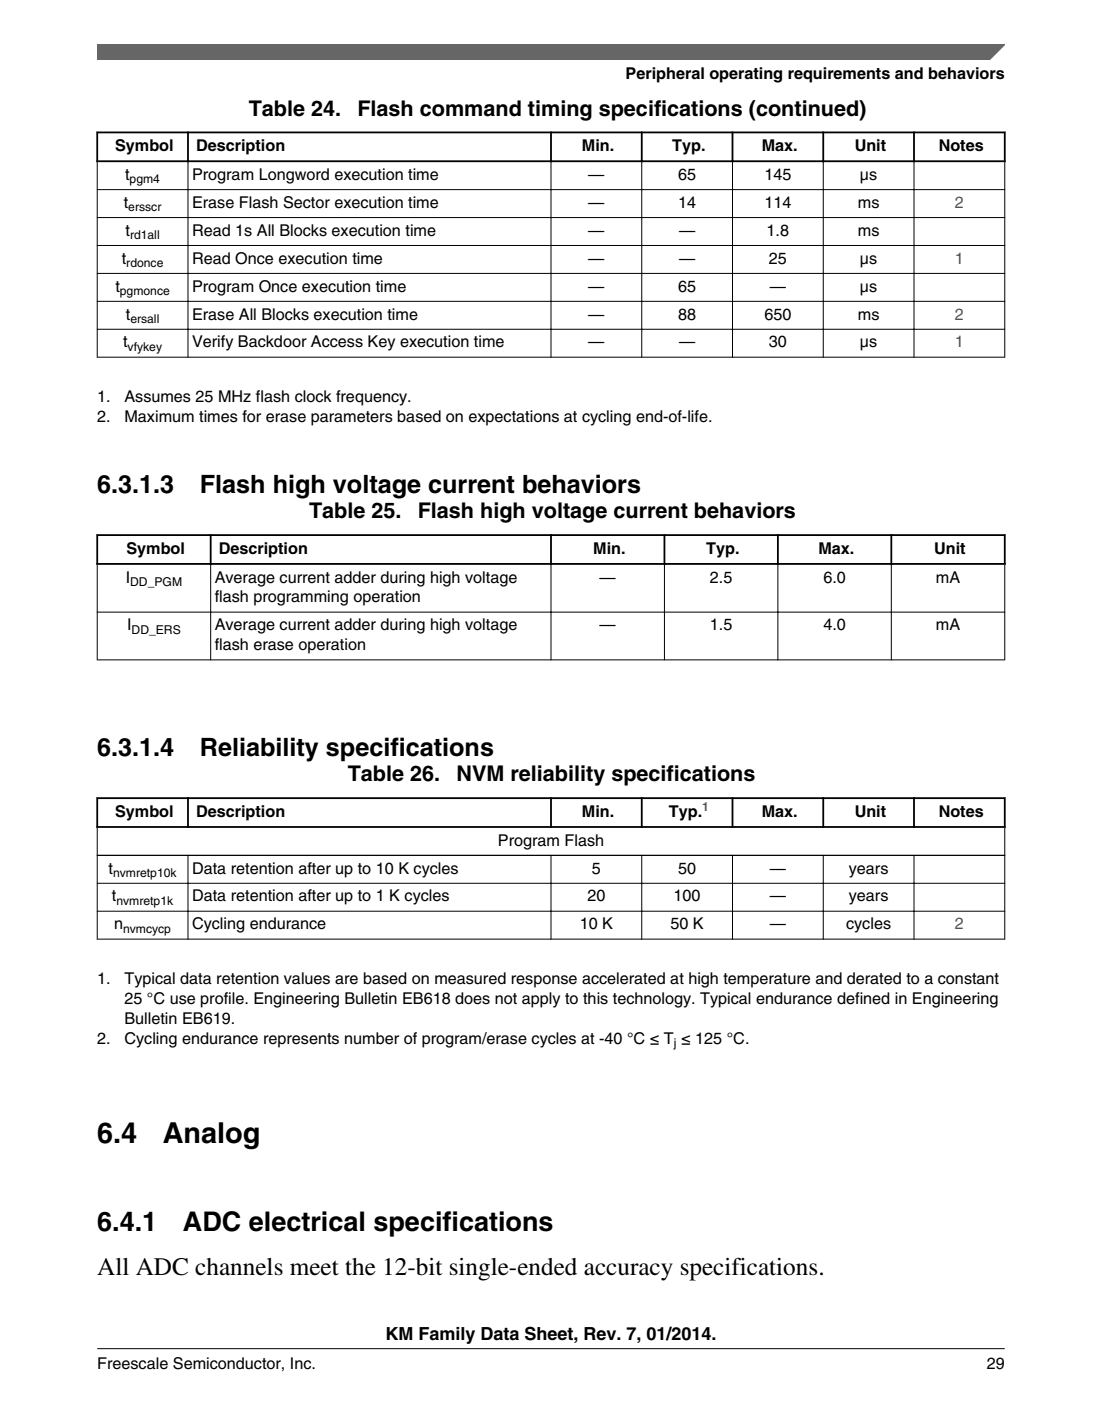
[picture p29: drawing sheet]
<svg xmlns="http://www.w3.org/2000/svg" width="216mm" height="274mm" viewBox="0 0 216 274" stroke-linecap="round" stroke-linejoin="round" font-family="sans-serif">
<defs><g id="words">
<g font-size="5.6">
<text x="19.1" y="223.7">6.4</text>
<text x="31.9" y="223.7">Analog</text>
</g>
<g font-size="5.3">
<text x="19.1" y="241.1">6.4.1</text>
<text x="35.8" y="241.1">ADC electrical specifications</text>
</g>
<g font-size="4.9">
<text x="19" y="96.5">6.3.1.3</text>
<text x="39.2" y="96.5">Flash high voltage current behaviors</text>
<text x="19" y="148">6.3.1.4</text>
<text x="39.2" y="148">Reliability specifications</text>
<text x="19" y="249.7">All ADC channels meet the 12-bit single-ended accuracy specifications.</text>
</g>
<g font-size="4.2">
<text x="48.7" y="22.6">Table 24.</text>
<text x="70" y="22.6">Flash command timing specifications (continued)</text>
<text x="60.5" y="101.5">Table 25.</text>
<text x="81.8" y="101.5">Flash high voltage current behaviors</text>
<text x="68.1" y="153">Table 26.</text>
<text x="89.4" y="153">NVM reliability specifications</text>
</g>
<text font-size="3.5" x="75.5" y="262.3">KM Family Data Sheet, Rev. 7, 01/2014.</text>
<g font-size="3.2">
<text x="122.6" y="15.5">Peripheral operating requirements and behaviors</text>
<text x="22.6" y="29.6">Symbol</text>
<text x="38.4" y="29.6">Description</text>
<text x="114" y="29.6">Min.</text>
<text x="131.7" y="29.6">Typ.</text>
<text x="149.2" y="29.6">Max.</text>
<text x="167.4" y="29.6">Unit</text>
<text x="183.9" y="29.6">Notes</text>
<text x="24.5" y="35.2">t</text>
<text x="37.6" y="35.2">Program Longword execution time</text>
<text x="115.3" y="35.2">—</text>
<text x="132.9" y="35.2">65</text>
<text x="149.8" y="35.2">145</text>
<text x="168.5" y="35.2">μs</text>
<text x="24.3" y="40.7">t</text>
<text x="37.6" y="40.7">Erase Flash Sector execution time</text>
<text x="115.3" y="40.7">—</text>
<text x="132.9" y="40.7">14</text>
<text x="149.8" y="40.7">114</text>
<text x="168.1" y="40.7">ms</text>
<text x="24.6" y="46.2">t</text>
<text x="37.6" y="46.2">Read 1s All Blocks execution time</text>
<text x="115.3" y="46.2">—</text>
<text x="133" y="46.2">—</text>
<text x="150.2" y="46.2">1.8</text>
<text x="168.1" y="46.2">ms</text>
<text x="23.9" y="51.6">t</text>
<text x="37.6" y="51.6">Read Once execution time</text>
<text x="115.3" y="51.6">—</text>
<text x="133" y="51.6">—</text>
<text x="150.6" y="51.6">25</text>
<text x="168.5" y="51.6">μs</text>
<text x="22.6" y="57.1">t</text>
<text x="37.6" y="57.1">Program Once execution time</text>
<text x="115.3" y="57.1">—</text>
<text x="132.9" y="57.1">65</text>
<text x="150.8" y="57.1">—</text>
<text x="168.5" y="57.1">μs</text>
<text x="24.7" y="62.6">t</text>
<text x="37.6" y="62.6">Erase All Blocks execution time</text>
<text x="115.3" y="62.6">—</text>
<text x="132.9" y="62.6">88</text>
<text x="149.8" y="62.6">650</text>
<text x="168.1" y="62.6">ms</text>
<text x="24.1" y="68">t</text>
<text x="37.6" y="68">Verify Backdoor Access Key execution time</text>
<text x="115.3" y="68">—</text>
<text x="133" y="68">—</text>
<text x="150.6" y="68">30</text>
<text x="168.5" y="68">μs</text>
<text x="19" y="78.8">1.</text>
<text x="19.1" y="82.7">2.</text>
<text x="24.4" y="78.8">Assumes 25 MHz flash clock frequency.</text>
<text x="24.4" y="82.7">Maximum times for erase parameters based on expectations at cycling end-of-life.</text>
<text x="24.8" y="108.4">Symbol</text>
<text x="42.9" y="108.4">Description</text>
<text x="116.2" y="108.4">Min.</text>
<text x="138.4" y="108.4">Typ.</text>
<text x="160.3" y="108.4">Max.</text>
<text x="183" y="108.4">Unit</text>
<text x="24.6" y="114.1">I</text>
<text x="42.1" y="114.1">Average current adder during high voltage</text>
<text x="42.1" y="117.9">flash programming operation</text>
<text x="117.5" y="114.1">—</text>
<text x="139.1" y="114.1">2.5</text>
<text x="161.3" y="114.1">6.0</text>
<text x="183.4" y="114.1">mA</text>
<text x="24.9" y="123.4">I</text>
<text x="42.1" y="123.4">Average current adder during high voltage</text>
<text x="117.5" y="123.4">—</text>
<text x="139.1" y="123.4">1.5</text>
<text x="161.3" y="123.4">4.0</text>
<text x="183.4" y="123.4">mA</text>
<text x="42.1" y="127.3">flash erase operation</text>
<text x="22.6" y="159.9">Symbol</text>
<text x="38.4" y="159.9">Description</text>
<text x="114" y="159.9">Min.</text>
<text x="131" y="159.9">Typ.</text>
<text x="149.2" y="159.9">Max.</text>
<text x="167.4" y="159.9">Unit</text>
<text x="183.9" y="159.9">Notes</text>
<text x="97.5" y="165.6">Program Flash</text>
<text x="21.3" y="171">t</text>
<text x="37.6" y="171">Data retention after up to 10 K cycles</text>
<text x="116" y="171">5</text>
<text x="132.9" y="171">50</text>
<text x="150.8" y="171">—</text>
<text x="166.3" y="171">years</text>
<text x="21.9" y="176.5">t</text>
<text x="37.6" y="176.5">Data retention after up to 1 K cycles</text>
<text x="115.1" y="176.5">20</text>
<text x="132" y="176.5">100</text>
<text x="150.8" y="176.5">—</text>
<text x="166.3" y="176.5">years</text>
<text x="22.4" y="182">n</text>
<text x="37.6" y="182">Cycling endurance</text>
<text x="113.6" y="182">10 K</text>
<text x="131.4" y="182">50 K</text>
<text x="150.8" y="182">—</text>
<text x="165.8" y="182">cycles</text>
<text x="19" y="192.7">1.</text>
<text x="24.4" y="192.7">Typical data retention values are based on measured response accelerated at high temperature and derated to a constant</text>
<text x="24.4" y="196.6">25 °C use profile. Engineering Bulletin EB618 does not apply to this technology. Typical endurance defined in Engineering</text>
<text x="24.4" y="200.5">Bulletin EB619.</text>
<text x="19.1" y="204.4">2.</text>
<text x="24.4" y="204.4">Cycling endurance represents number of program/erase cycles at -40 °C ≤ T ≤ 125 °C.</text>
<text x="19" y="268">Freescale Semiconductor, Inc.</text>
<text x="193.3" y="268">29</text>
</g>
<g font-size="3.2" fill="#00f">
<text x="187.1" y="40.7">2</text>
<text x="187.1" y="51.6">1</text>
<text x="187.1" y="62.6">2</text>
<text x="187.1" y="68">1</text>
<text x="187.1" y="182">2</text>
</g>
<g font-size="2.4">
<text x="25.4" y="35.9">pgm4</text>
<text x="25.1" y="41.3">ersscr</text>
<text x="25.5" y="46.8">rd1all</text>
<text x="24.7" y="52.3">rdonce</text>
<text x="23.5" y="57.7">pgmonce</text>
<text x="25.5" y="63.2">ersall</text>
<text x="25" y="68.7">vfykey</text>
<text x="25.5" y="114.7">DD_PGM</text>
<text x="25.8" y="124.1">DD_ERS</text>
<text x="22.2" y="171.7">nvmretp10k</text>
<text x="22.8" y="177.1">nvmretp1k</text>
<text x="24.1" y="182.6">nvmcycp</text>
<text x="132" y="205">j</text>
</g>
<text font-size="2.4" fill="#00f" x="137.6" y="158.9">1</text>
</g></defs>
<path d="M18.9 25.9h178.1M18.9 31.6h178.1M19 25.8v5.9M36.8 25.8v5.9M107.9 25.8v5.9M125.7 25.8v5.9M143.5 25.8v5.9M161.3 25.8v5.9M179.1 25.8v5.9M196.8 25.8v5.9" fill="none" stroke="#000" stroke-width=".35"/>
<g fill="none" stroke="#000" stroke-width=".2">
<path d="M19 37.1h177.9M19 31.7v38.3M36.8 31.4v38.6M107.9 31.4v38.6M125.7 31.4v38.6M143.5 31.4v38.6M161.3 31.4v38.6M179.1 31.4v38.6M196.8 31.7v38.3M19 42.6h177.9M19 48.1h177.9M19 53.5h177.9"/>
<path d="M19 59h177.9M19 64.5h177.9M19 69.9h177.9"/>
</g>
<g fill="#fff">
<path d="M19 97.9h177.8v33.2h-177.8z" fill-rule="evenodd"/>
<path d="M19.2 105h21.9v5.2h-21.9z" fill-rule="evenodd"/>
<path d="M41.5 105h66.3v5.2h-66.3z" fill-rule="evenodd"/>
<path d="M108.1 105h21.9v5.2h-21.9z" fill-rule="evenodd"/>
<path d="M130.4 105h21.8v5.2h-21.8z" fill-rule="evenodd"/>
<path d="M152.6 105h21.8v5.2h-21.8z" fill-rule="evenodd"/>
<path d="M174.8 105h21.9v5.2h-21.9z" fill-rule="evenodd"/>
<path d="M19.1 110.6h22.1v9.2h-22.1z" fill-rule="evenodd"/>
<path d="M41.4 110.6h66.5v9.2h-66.5z" fill-rule="evenodd"/>
<path d="M108 110.6h22.1v9.2h-22.1z" fill-rule="evenodd"/>
<path d="M130.3 110.6h22v9.2h-22z" fill-rule="evenodd"/>
<path d="M152.5 110.6h22v9.2h-22z" fill-rule="evenodd"/>
<path d="M174.7 110.6h22.1v9.2h-22.1z" fill-rule="evenodd"/>
<path d="M19.1 119.9h22.1v9.2h-22.1z" fill-rule="evenodd"/>
<path d="M41.4 119.9h66.5v9.2h-66.5z" fill-rule="evenodd"/>
<path d="M108 119.9h22.1v9.2h-22.1z" fill-rule="evenodd"/>
<path d="M130.3 119.9h22v9.2h-22z" fill-rule="evenodd"/>
<path d="M152.5 119.9h22v9.2h-22z" fill-rule="evenodd"/>
<path d="M174.7 119.9h22.1v9.2h-22.1z" fill-rule="evenodd"/>
</g>
<path d="M18.9 104.8h178.1M18.9 110.4h178.1M19 104.6v6M41.3 104.6v6M107.9 104.6v6M130.2 104.6v6M152.4 104.6v6M174.6 104.6v6M196.8 104.6v6" fill="none" stroke="#000" stroke-width=".35"/>
<path d="M19 119.9h177.9M19 110.6v18.7M41.3 110.2v19.1M107.9 110.2v19.1M130.2 110.2v19.1M152.4 110.2v19.1M174.6 110.2v19.1M196.8 110.6v18.7M19 129.2h177.9" fill="none" stroke="#000" stroke-width=".2"/>
<g fill="#fff">
<path d="M19 149.4h177.8v36.3h-177.8z" fill-rule="evenodd"/>
<path d="M19.2 156.5h17.5v5.2h-17.5z" fill-rule="evenodd"/>
<path d="M37 156.5h70.8v5.2h-70.8z" fill-rule="evenodd"/>
<path d="M108.1 156.5h17.5v5.2h-17.5z" fill-rule="evenodd"/>
<path d="M125.9 156.5h17.4v5.2h-17.4z" fill-rule="evenodd"/>
<path d="M143.7 156.5h17.4v5.2h-17.4z" fill-rule="evenodd"/>
<path d="M161.5 156.5h17.4v5.2h-17.4z" fill-rule="evenodd"/>
<path d="M179.2 156.5h17.5v5.2h-17.5z" fill-rule="evenodd"/>
<path d="M19.1 162.1h177.7v5.3h-177.7z" fill-rule="evenodd"/>
<path d="M19.1 167.6h17.6v5.3h-17.6z" fill-rule="evenodd"/>
<path d="M36.9 167.6h71v5.3h-71z" fill-rule="evenodd"/>
<path d="M108 167.6h17.6v5.3h-17.6z" fill-rule="evenodd"/>
<path d="M125.8 167.6h17.6v5.3h-17.6z" fill-rule="evenodd"/>
<path d="M143.6 167.6h17.6v5.3h-17.6z" fill-rule="evenodd"/>
<path d="M161.4 167.6h17.6v5.3h-17.6z" fill-rule="evenodd"/>
<path d="M179.2 167.6h17.6v5.3h-17.6z" fill-rule="evenodd"/>
<path d="M19.1 173h17.6v5.3h-17.6z" fill-rule="evenodd"/>
<path d="M36.9 173h71v5.3h-71z" fill-rule="evenodd"/>
<path d="M108 173h17.6v5.3h-17.6z" fill-rule="evenodd"/>
<path d="M125.8 173h17.6v5.3h-17.6z" fill-rule="evenodd"/>
<path d="M143.6 173h17.6v5.3h-17.6z" fill-rule="evenodd"/>
<path d="M161.4 173h17.6v5.3h-17.6z" fill-rule="evenodd"/>
<path d="M179.2 173h17.6v5.3h-17.6z" fill-rule="evenodd"/>
<path d="M19.1 178.5h17.6v5.3h-17.6z" fill-rule="evenodd"/>
<path d="M36.9 178.5h71v5.3h-71z" fill-rule="evenodd"/>
<path d="M108 178.5h17.6v5.3h-17.6z" fill-rule="evenodd"/>
<path d="M125.8 178.5h17.6v5.3h-17.6z" fill-rule="evenodd"/>
<path d="M143.6 178.5h17.6v5.3h-17.6z" fill-rule="evenodd"/>
<path d="M161.4 178.5h17.6v5.3h-17.6z" fill-rule="evenodd"/>
<path d="M179.2 178.5h17.6v5.3h-17.6z" fill-rule="evenodd"/>
</g>
<path d="M18.9 156.3h178.1M19 156.1v6M36.8 156.1v6M107.9 156.1v6M125.7 156.1v6M143.5 156.1v6M161.3 156.1v6M179.1 156.1v6M196.8 156.1v6M18.9 161.9h178.1" fill="none" stroke="#000" stroke-width=".35"/>
<path d="M19 167.5h177.9M19 172.9h177.9M19 178.4h177.9M19 162.1v21.9M36.8 167.4v16.6M107.9 167.4v16.6M125.7 167.4v16.6M143.5 167.4v16.6M161.3 167.4v16.6M179.1 167.4v16.6M196.8 162.1v21.9M19 183.9h177.9" fill="none" stroke="#000" stroke-width=".2"/>
<path d="M19 8.7h177.8l-5.6 3h-172.2z" fill="#666"/>
<path d="M19 11.7v-3h177.8l-3 3" fill="none" stroke="#666" stroke-width=".28"/>
<path d="M19 264.1h177.8" fill="none" stroke="#000" stroke-width=".2"/>
<use href="#words"/>
</svg>
